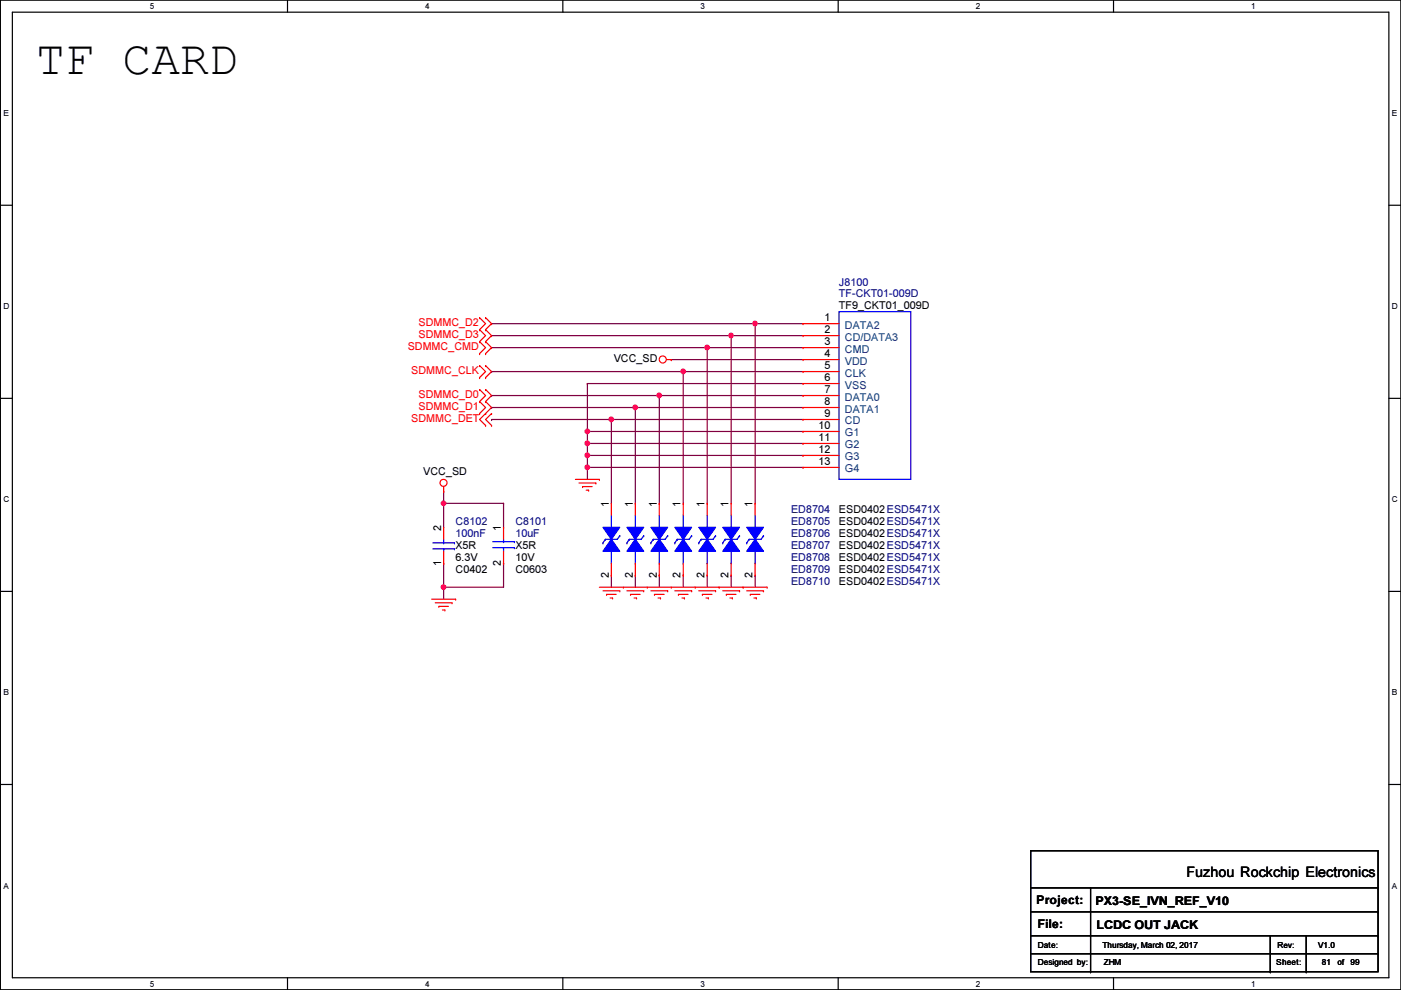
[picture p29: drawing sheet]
<svg xmlns="http://www.w3.org/2000/svg" width="297mm" height="210mm" viewBox="0 0 297 210" stroke-linecap="round" stroke-linejoin="round" font-family="sans-serif">
<defs><g id="words">
<text font-size="10.2" x="7.7" y="15.7">TF CARD</text>
<text font-size="3" x="251.5" y="185.9">Fuzhou Rockchip Electronics</text>
<g font-size="2.5">
<text x="219.8" y="191.6">Project:</text>
<text x="232.2" y="191.9">PX3-SE_IVN_REF_V10</text>
<text x="220" y="196.7">File:</text>
<text x="232.5" y="197">LCDC OUT JACK</text>
</g>
<g font-size="2.3" fill="#000080">
<text x="177.9" y="60.5">J8100</text>
<text x="177.9" y="63.1">TF-CKT01-009D</text>
<text x="96.6" y="111.3">C8102</text>
<text x="96.6" y="113.9">100nF</text>
<text x="109.3" y="111.3">C8101</text>
<text x="109.3" y="113.9">10uF</text>
<text x="167.7" y="108.8">ED8704</text>
<text x="167.7" y="111.3">ED8705</text>
<text x="167.7" y="113.9">ED8706</text>
<text x="167.7" y="119">ED8708</text>
<text x="167.7" y="116.4">ED8707</text>
<text x="167.7" y="124">ED8710</text>
<text x="167.7" y="121.5">ED8709</text>
</g>
<g font-size="2.3">
<text x="177.9" y="65.6">TF9_CKT01_009D</text>
<text x="174.8" y="70.6">2</text>
<text x="174.8" y="68.1">1</text>
<text x="130.1" y="76.8">VCC_SD</text>
<text x="174.8" y="73.2">3</text>
<text x="174.8" y="75.7">4</text>
<text x="174.8" y="78.2">5</text>
<text x="174.8" y="80.8">6</text>
<text x="174.8" y="83.3">7</text>
<text x="174.8" y="85.9">8</text>
<text x="174.8" y="88.4">9</text>
<text x="173.6" y="90.9">10</text>
<text x="173.6" y="93.5">11</text>
<text x="89.7" y="100.7">VCC_SD</text>
<text x="173.6" y="96">12</text>
<text x="173.6" y="98.6">13</text>
<text x="129.1" y="107.5" transform="rotate(-90 129.1 107.5)">1</text>
<text x="134.2" y="107.5" transform="rotate(-90 134.2 107.5)">1</text>
<text x="139.2" y="107.5" transform="rotate(-90 139.2 107.5)">1</text>
<text x="144.3" y="107.5" transform="rotate(-90 144.3 107.5)">1</text>
<text x="149.4" y="107.5" transform="rotate(-90 149.4 107.5)">1</text>
<text x="154.5" y="107.5" transform="rotate(-90 154.5 107.5)">1</text>
<text x="159.6" y="107.5" transform="rotate(-90 159.6 107.5)">1</text>
<text x="93.5" y="112.6" transform="rotate(-90 93.5 112.6)">2</text>
<text x="106.2" y="112.6" transform="rotate(-90 106.2 112.6)">1</text>
<text x="177.9" y="108.8">ESD0402ESD5471X</text>
<text x="177.9" y="111.3">ESD0402ESD5471X</text>
<text x="177.9" y="113.9">ESD0402ESD5471X</text>
<text x="93.5" y="119.9" transform="rotate(-90 93.5 119.9)">1</text>
<text x="96.6" y="116.4">X5R</text>
<text x="96.6" y="119">6.3V</text>
<text x="106.2" y="119.9" transform="rotate(-90 106.2 119.9)">2</text>
<text x="109.3" y="116.4">X5R</text>
<text x="109.3" y="119">10V</text>
<text x="177.9" y="119">ESD0402ESD5471X</text>
<text x="177.9" y="116.4">ESD0402ESD5471X</text>
<text x="96.6" y="121.5">C0402</text>
<text x="109.3" y="121.5">C0603</text>
<text x="129.1" y="122.5" transform="rotate(-90 129.1 122.5)">2</text>
<text x="134.2" y="122.5" transform="rotate(-90 134.2 122.5)">2</text>
<text x="139.2" y="122.5" transform="rotate(-90 139.2 122.5)">2</text>
<text x="144.3" y="122.5" transform="rotate(-90 144.3 122.5)">2</text>
<text x="149.4" y="122.5" transform="rotate(-90 149.4 122.5)">2</text>
<text x="154.5" y="122.5" transform="rotate(-90 154.5 122.5)">2</text>
<text x="159.6" y="122.5" transform="rotate(-90 159.6 122.5)">2</text>
<text x="177.9" y="124">ESD0402ESD5471X</text>
<text x="177.9" y="121.5">ESD0402ESD5471X</text>
</g>
<g font-size="2.3" fill="#f00">
<text x="88.7" y="69.2">SDMMC_D2</text>
<text x="88.7" y="71.7">SDMMC_D3</text>
<text x="86.4" y="74.3">SDMMC_CMD</text>
<text x="87.2" y="79.3">SDMMC_CLK</text>
<text x="87.2" y="89.5">SDMMC_DET</text>
<text x="88.7" y="84.4">SDMMC_D0</text>
<text x="88.7" y="87">SDMMC_D1</text>
</g>
<g font-size="2.3" fill="#004080">
<text x="179.2" y="69.7">DATA2</text>
<text x="179.2" y="72.2">CD/DATA3</text>
<text x="179.2" y="74.8">CMD</text>
<text x="179.2" y="77.3">VDD</text>
<text x="179.2" y="79.8">CLK</text>
<text x="179.2" y="82.4">VSS</text>
<text x="179.2" y="84.9">DATA0</text>
<text x="179.2" y="87.5">DATA1</text>
<text x="179.2" y="90">CD</text>
<text x="179.2" y="92.5">G1</text>
<text x="179.2" y="95.1">G2</text>
<text x="179.2" y="97.6">G3</text>
<text x="179.2" y="100.2">G4</text>
</g>
<g font-size="1.8">
<text x="31.8" y="1.9">5</text>
<text x="90.1" y="1.9">4</text>
<text x="148.5" y="1.9">3</text>
<text x="206.9" y="1.9">2</text>
<text x="265.3" y="1.9">1</text>
<text x=".7" y="24.6">E</text>
<text x="295.1" y="24.6">E</text>
<text x=".7" y="65.6">D</text>
<text x="295.1" y="65.6">D</text>
<text x=".7" y="106.5">C</text>
<text x="295.1" y="106.5">C</text>
<text x=".7" y="147.4">B</text>
<text x="295.1" y="147.4">B</text>
<text x=".7" y="188.4">A</text>
<text x="295.1" y="188.4">A</text>
<text x="220" y="201">Date:</text>
<text x="233.8" y="201">Thursday, March 02, 2017</text>
<text x="279.5" y="201">V1.0</text>
<text x="31.8" y="209.2">5</text>
<text x="90.1" y="209.2">4</text>
<text x="148.5" y="209.2">3</text>
<text x="206.9" y="209.2">2</text>
<text x="220" y="204.6">Designed by:</text>
<text x="234" y="204.6">ZHM</text>
<text x="265.3" y="209.2">1</text>
<text x="270.6" y="204.6">Sheet:</text>
<text x="280.2" y="204.6">81</text>
<text x="283.5" y="204.6">of 99</text>
</g>
<text font-size="1.7" x="270.8" y="201">Rev:</text>
</g></defs>
<path d="M.1 0h296.9v209.8h-296.9zM2.6 2.6h291.9v204.7h-291.9z" fill="none" stroke="#000" stroke-width=".25"/>
<g fill="#fff">
<path d="M31.8 .3h1v2h-1z"/>
<path d="M31.8 207.6h1v1.9h-1z"/>
</g>
<path d="M61 0v2.6M61 207.3v2.5" fill="none" stroke="#000" stroke-width=".25"/>
<g fill="#fff">
<path d="M90.1 .3h1v2h-1z"/>
<path d="M90.1 207.6h1v1.9h-1z"/>
</g>
<path d="M119.3 0v2.6M119.3 207.3v2.5" fill="none" stroke="#000" stroke-width=".25"/>
<g fill="#fff">
<path d="M148.5 .3h1v2h-1z"/>
<path d="M148.5 207.6h1v1.9h-1z"/>
</g>
<path d="M177.7 0v2.6M177.7 207.3v2.5" fill="none" stroke="#000" stroke-width=".25"/>
<g fill="#fff">
<path d="M206.9 .3h1v2h-1z"/>
<path d="M206.9 207.6h1v1.9h-1z"/>
</g>
<path d="M236.1 0v2.6M236.1 207.3v2.5" fill="none" stroke="#000" stroke-width=".25"/>
<g fill="#fff">
<path d="M265.3 .3h.9v2h-.9z"/>
<path d="M265.3 207.6h.9v1.9h-.9z"/>
<path d="M.7 23h1.2v2h-1.2z"/>
<path d="M295.1 23h1.2v2h-1.2z"/>
<path d="M.7 64h1.3v2h-1.3z"/>
<path d="M295.1 64h1.3v2h-1.3z"/>
</g>
<path d="M.1 43.5h2.5M294.5 43.5h2.5" fill="none" stroke="#000" stroke-width=".25"/>
<g fill="#fff">
<path d="M.7 104.9h1.3v2h-1.3z"/>
<path d="M295.1 104.9h1.3v2h-1.3z"/>
</g>
<path d="M.1 84.5h2.5M294.5 84.5h2.5" fill="none" stroke="#000" stroke-width=".25"/>
<g fill="#fff">
<path d="M.7 145.8h1.2v2h-1.2z"/>
<path d="M295.1 145.8h1.2v2h-1.2z"/>
</g>
<path d="M.1 125.4h2.5M294.5 125.4h2.5" fill="none" stroke="#000" stroke-width=".25"/>
<g fill="#fff">
<path d="M.7 186.8h1.2v2h-1.2z"/>
<path d="M295.1 186.8h1.2v2h-1.2z"/>
</g>
<path d="M.1 166.3h2.5M294.5 166.3h2.5" fill="none" stroke="#000" stroke-width=".25"/>
<path d="M149.9 73.7h.1M149.9 73.7h20.4" fill="none" stroke="#800040" stroke-width=".25"/>
<circle cx="149.9" cy="73.7" r=".49" fill="#f0f"/>
<circle cx="149.9" cy="73.7" r=".49" fill="none" stroke="#f0f" stroke-width=".25"/>
<path d="M144.9 78.8h.1M144.9 78.8h25.4" fill="none" stroke="#800040" stroke-width=".25"/>
<circle cx="144.8" cy="78.8" r=".49" fill="#f0f"/>
<circle cx="144.8" cy="78.8" r=".49" fill="none" stroke="#f0f" stroke-width=".25"/>
<path d="M139.8 83.9h.1M139.8 83.9h30.5" fill="none" stroke="#800040" stroke-width=".25"/>
<circle cx="139.8" cy="83.8" r=".49" fill="#f0f"/>
<circle cx="139.8" cy="83.8" r=".49" fill="none" stroke="#f0f" stroke-width=".25"/>
<path d="M134.7 86.4h.1M134.7 86.4h35.6" fill="none" stroke="#800040" stroke-width=".25"/>
<circle cx="134.7" cy="86.4" r=".49" fill="#f0f"/>
<circle cx="134.7" cy="86.4" r=".49" fill="none" stroke="#f0f" stroke-width=".25"/>
<path d="M129.6 88.9h.1M129.6 88.9h40.7" fill="none" stroke="#800040" stroke-width=".25"/>
<circle cx="129.6" cy="88.9" r=".49" fill="#f0f"/>
<circle cx="129.6" cy="88.9" r=".49" fill="none" stroke="#f0f" stroke-width=".25"/>
<path d="M124.5 81.3h.1M124.5 91.5h.1M124.5 94h.1M124.5 81.3h45.8M124.5 91.5v2.5M124.5 94h45.8" fill="none" stroke="#800040" stroke-width=".25"/>
<circle cx="124.5" cy="94" r=".49" fill="#f0f"/>
<circle cx="124.5" cy="94" r=".49" fill="none" stroke="#f0f" stroke-width=".25"/>
<path d="M124.5 94h.1M124.5 96.6h.1M124.5 94v2.6M124.5 96.6h45.8" fill="none" stroke="#800040" stroke-width=".25"/>
<circle cx="124.5" cy="96.5" r=".49" fill="#f0f"/>
<circle cx="124.5" cy="96.5" r=".49" fill="none" stroke="#f0f" stroke-width=".25"/>
<g fill="none" stroke="#800040" stroke-width=".25">
<path d="M104.2 73.7h.1M104.2 78.8h.1M104.2 73.7h45.7M104.2 78.8h40.7M144.9 78.8h.1M144.9 78.8v27.9M149.9 73.7h.1M149.9 73.7v33M155 71.2h.1M155 71.2h15.3M160.1 68.6h.1M160.1 68.6h10.2"/>
<path d="M160.1 68.6v38.1M104.2 88.9h.1M104.2 88.9h25.4M124.5 99.1h.1M124.5 91.5h.1M124.5 99.1v2.5M124.5 91.5h45.8M129.6 88.9h.1M129.6 88.9v17.8M134.7 86.4h.1M134.7 86.4v20.3M139.8 83.9h.1"/>
<path d="M139.8 83.9v22.8M129.6 122h.1M129.6 122v2.5M134.7 122h.1M134.7 122v2.5M139.8 122h.1M139.8 122v2.5M144.9 122h.1M144.9 122v2.5M149.9 122h.1M149.9 122v2.5M155 122h.1"/>
<path d="M155 122v2.5M160.1 122h.1M160.1 122v2.5"/>
</g>
<circle cx="124.5" cy="91.5" r=".49" fill="#f0f"/>
<circle cx="124.5" cy="91.5" r=".49" fill="none" stroke="#f0f" stroke-width=".25"/>
<path d="M124.5 99.1h.1M124.5 99.1h45.8" fill="none" stroke="#800040" stroke-width=".25"/>
<circle cx="124.5" cy="99.1" r=".49" fill="#f0f"/>
<circle cx="124.5" cy="99.1" r=".49" fill="none" stroke="#f0f" stroke-width=".25"/>
<path d="M104.2 68.6h.1M104.2 68.6h55.9M104.2 86.4h.1M104.2 86.4h30.5M124.5 96.6h.1M124.5 81.3h.1M124.5 81.3v10.2M124.5 96.6v2.5" fill="none" stroke="#800040" stroke-width=".25"/>
<circle cx="160.1" cy="68.6" r=".49" fill="#f0f"/>
<circle cx="160.1" cy="68.6" r=".49" fill="none" stroke="#f0f" stroke-width=".25"/>
<path d="M142.3 76.2h.1M142.3 76.2h28M104.2 83.9h.1M104.2 83.9h35.6M94.1 106.7h.1M94.1 106.7v5.1" fill="none" stroke="#800040" stroke-width=".25"/>
<circle cx="94" cy="106.7" r=".49" fill="#f0f"/>
<circle cx="94" cy="106.7" r=".49" fill="none" stroke="#f0f" stroke-width=".25"/>
<path d="M104.2 71.2h.1M104.2 71.2h50.8M155 71.2h.1M155 71.2v35.5M94.1 124.5h.1M94.1 124.5v2.5" fill="none" stroke="#800040" stroke-width=".25"/>
<circle cx="155" cy="71.1" r=".49" fill="#f0f"/>
<circle cx="155" cy="71.1" r=".49" fill="none" stroke="#f0f" stroke-width=".25"/>
<path d="M94.1 106.7h.1M94.1 106.7h12.7M106.8 106.7h.1M106.8 106.7v5.1M94.1 124.5h.1M94.1 124.5h12.7" fill="none" stroke="#800040" stroke-width=".25"/>
<circle cx="94" cy="124.5" r=".49" fill="#f0f"/>
<circle cx="94" cy="124.5" r=".49" fill="none" stroke="#f0f" stroke-width=".25"/>
<path d="M94.1 119.4h.1M94.1 104.2h.1M94.1 104.2v2.5M94.1 119.4v5.1M106.8 119.4h.1M106.8 119.4v5.1" fill="none" stroke="#800040" stroke-width=".25"/>
<g fill="none" stroke="#f00" stroke-width=".25">
<path d="M101.7 67.4h.1M101.7 69.9h.1M101.7 72.4h.1M101.7 75h.1M101.7 77.5h.1M101.7 67.4l1.3 1.2-1.3 1.3M101.7 69.9l1.3 1.3-1.3 1.2M101.7 72.4l1.3 1.3-1.3 1.3M101.7 77.5l1.3 1.3-1.3 1.3M103 69.9h.1M103 67.4h.1M103 72.4h.1"/>
<path d="M103 75h.1M103 77.5h.1M103 67.4l1.2 1.2-1.2 1.3M103 69.9l1.2 1.3-1.2 1.2M103 72.4l1.2 1.3-1.2 1.3M103 77.5l1.2 1.3-1.2 1.3M141.3 76.2h1M142.3 76.2h.1M101.7 80.1h.1M101.7 82.6h.1M101.7 85.1h.1M101.7 87.7h.1"/>
<path d="M101.7 82.6l1.3 1.3-1.3 1.2M101.7 85.1l1.3 1.3-1.3 1.3M103 80.1h.1M103 85.1h.1M103 82.6h.1M103 87.7h.1M103 90.2h.1M103 82.6l1.2 1.3-1.2 1.2M103 85.1l1.2 1.3-2.5 2.5 1.3 1.3M104.2 87.7h.1M104.2 90.2h.1M104.2 87.7l-1.2 1.2 1.2 1.3"/>
<path d="M94.1 104.2h.1M94.1 103.2v1M122 101.6h5.1M122.8 102.4h3.5M123.5 103.2h.1M123.5 103.2h2.1M124.3 103.9h.5M124.8 103.9h.1M126.3 102.4h.1M127.1 101.6h.1M91.5 127h5.1M92.3 127.8h3.5"/>
<path d="M93 128.6h.1M93 128.6h2.1M93.8 129.3h.5M94.3 129.3h.1M95.8 127.8h.1M96.6 127h.1M127.1 124.5h35.5M127.8 125.3h3.6M128.6 126h.1M128.6 126h2M129.4 126.8h.5M129.9 126.8h.1"/>
<path d="M131.4 125.3h.1M132.2 124.5h.1M132.9 125.3h3.6M133.7 126h.1M133.7 126h2M134.4 126.8h.6M135 126.8h.1M136.5 125.3h.1M137.2 124.5h.1M138 125.3h3.6M138.8 126h.1M138.8 126h2"/>
<path d="M139.5 126.8h.5M140 126.8h.1M141.6 125.3h.1M142.3 124.5h.1M143.1 125.3h3.5M143.8 126h.1M143.8 126h2.1M144.6 126.8h.5M145.1 126.8h.1M146.6 125.3h.1M147.4 124.5h.1M148.2 125.3h3.5"/>
<path d="M148.9 126h.1M148.9 126h2.1M149.7 126.8h.5M150.2 126.8h.1M151.7 125.3h.1M152.5 124.5h.1M153.2 125.3h3.6M154 126h.1M154 126h2M154.8 126.8h.5M155.3 126.8h.1M156.8 125.3h.1"/>
<path d="M157.6 124.5h.1M158.3 125.3h3.6M159.1 126h.1M159.1 126h2M159.8 126.8h.6M160.4 126.8h.1M161.9 125.3h.1M162.6 124.5h.1"/>
<circle cx="140.5" cy="76.2" r=".75"/>
<circle cx="94" cy="102.4" r=".75"/>
</g>
<g fill="none" stroke="#000" stroke-width=".25">
<path d="M218.5 180.4h73.7v25.6h-73.7zM218.5 188.3h73.7M218.5 193.3h73.7M218.5 198.4h73.7M231.2 188.3v17.7M269.3 198.4v7.6M276.9 198.4v7.6M292.2 188.3h.1M292.2 193.3h.1M292.2 198.4h.1M218.5 202.2h73.7M231.2 206h.1"/>
<path d="M269.3 206h.1M276.9 206h.1M292.2 202.2h.1"/>
</g>
<path d="M128.4 114.3h.1M128.4 114.3h2.5M129.6 111.8h.1M129.6 119.4h.1M129.6 109.3v2.5M129.6 116.9v2.5" fill="none" stroke="#00f" stroke-width=".25"/>
<path d="M127.8 111.8h3.6l-1.8 2.5z" fill-rule="evenodd" fill="#00f"/>
<path d="M127.8 111.8h3.6l-1.8 2.5zM127.8 115.1h.1M128.4 114.3l-.6 .8M131.4 113.6h.1M131.4 113.6l-.5 .7" fill="none" stroke="#00f" stroke-width=".25"/>
<path d="M129.6 114.3l1.8 2.6h-3.6z" fill-rule="evenodd" fill="#00f"/>
<path d="M129.6 114.3l1.8 2.6h-3.6zM158.8 114.3h.1M158.8 114.3h2.6M160.1 111.8h.1M160.1 119.4h.1M160.1 109.3v2.5M160.1 116.9v2.5" fill="none" stroke="#00f" stroke-width=".25"/>
<path d="M129.6 106.7h.1M129.6 106.7v2.6M129.6 119.4v2.6M129.6 122h.1" fill="none" stroke="#f00" stroke-width=".25"/>
<path d="M158.3 111.8h3.6l-1.8 2.5z" fill-rule="evenodd" fill="#00f"/>
<path d="M158.3 111.8h3.6l-1.8 2.5zM158.3 115.1h.1M158.8 114.3l-.5 .8M161.9 113.6h.1M161.9 113.6l-.5 .7" fill="none" stroke="#00f" stroke-width=".25"/>
<path d="M160.1 114.3l1.8 2.6h-3.6z" fill-rule="evenodd" fill="#00f"/>
<g fill="none" stroke="#00f" stroke-width=".25">
<path d="M91.8 115.1h4.5M91.8 116.4h4.5M94.1 116.4h.1M94.1 115.1h.1M94.1 114.3v.8M94.1 116.4v.5M96.3 115.1h.1M96.3 116.4h.1M148.7 114.3h.1M148.7 114.3h2.5M149.9 111.8h.1M149.9 119.4h.1"/>
<path d="M149.9 109.3v2.5M149.9 116.9v2.5M160.1 114.3l1.8 2.6h-3.6z"/>
</g>
<path d="M94.1 119.4h.1M94.1 111.8h.1M94.1 111.8v2.5M94.1 116.9v2.5M160.1 106.7h.1M160.1 106.7v2.6M160.1 119.4v2.6M160.1 122h.1" fill="none" stroke="#f00" stroke-width=".25"/>
<path d="M148.2 111.8h3.5l-1.8 2.5z" fill-rule="evenodd" fill="#00f"/>
<path d="M148.2 111.8h3.5l-1.8 2.5zM148.2 115.1h.1M148.7 114.3l-.5 .8M151.7 113.6h.1M151.7 113.6l-.5 .7" fill="none" stroke="#00f" stroke-width=".25"/>
<path d="M149.9 114.3l1.8 2.6h-3.5z" fill-rule="evenodd" fill="#00f"/>
<path d="M177.9 66.1h15.2v35.5h-15.2zM143.6 114.3h.1M143.6 114.3h2.5M144.9 111.8h.1M144.9 119.4h.1M144.9 109.3v2.5M144.9 116.9v2.5M149.9 114.3l1.8 2.6h-3.5z" fill="none" stroke="#00f" stroke-width=".25"/>
<g fill="none" stroke="#f00" stroke-width=".25">
<path d="M170.3 71.2h.1M170.3 73.7h.1M170.3 76.2h.1M170.3 78.8h.1M170.3 68.6h.1M170.3 71.2h7.6M170.3 73.7h7.6M170.3 76.2h7.6M170.3 78.8h7.6M170.3 68.6h7.6M170.3 81.3h.1M170.3 83.9h.1"/>
<path d="M170.3 86.4h.1M170.3 88.9h.1M170.3 91.5h.1M170.3 94h.1M170.3 96.6h.1M170.3 99.1h.1M170.3 81.3h7.6M170.3 83.9h7.6M170.3 86.4h7.6M170.3 88.9h7.6M170.3 91.5h7.6M170.3 94h7.6"/>
<path d="M170.3 96.6h7.6M170.3 99.1h7.6M149.9 106.7h.1M149.9 106.7v2.6M149.9 119.4v2.6M149.9 122h.1"/>
</g>
<path d="M143.1 111.8h3.5l-1.7 2.5z" fill-rule="evenodd" fill="#00f"/>
<path d="M143.1 111.8h3.5l-1.7 2.5zM143.1 115.1h.1M143.6 114.3l-.5 .8M146.6 113.6h.1M146.6 113.6l-.5 .7" fill="none" stroke="#00f" stroke-width=".25"/>
<path d="M144.9 114.3l1.7 2.6h-3.5z" fill-rule="evenodd" fill="#00f"/>
<g fill="none" stroke="#00f" stroke-width=".25">
<path d="M104.5 116.1h4.5M104.5 114.9h4.5M106.8 114.9h.1M106.8 116.1h.1M106.8 114.3v.6M106.8 116.1v.8M109 116.1h.1M109 114.9h.1M133.4 114.3h.1M133.4 114.3h2.6M134.7 111.8h.1M134.7 119.4h.1"/>
<path d="M134.7 109.3v2.5M134.7 116.9v2.5M144.9 114.3l1.7 2.6h-3.5z"/>
</g>
<path d="M106.8 111.8h.1M106.8 119.4h.1M106.8 111.8v2.5M106.8 116.9v2.5M144.9 106.7h.1M144.9 106.7v2.6M144.9 119.4v2.6M144.9 122h.1" fill="none" stroke="#f00" stroke-width=".25"/>
<path d="M132.9 111.8h3.6l-1.8 2.5z" fill-rule="evenodd" fill="#00f"/>
<path d="M132.9 111.8h3.6l-1.8 2.5zM132.9 115.1h.1M133.4 114.3l-.5 .8M136.5 113.6h.1M136.5 113.6l-.5 .7" fill="none" stroke="#00f" stroke-width=".25"/>
<path d="M134.7 114.3l1.8 2.6h-3.6z" fill-rule="evenodd" fill="#00f"/>
<path d="M134.7 114.3l1.8 2.6h-3.6zM153.8 114.3h.1M153.8 114.3h2.5M155 111.8h.1M155 119.4h.1M155 109.3v2.5M155 116.9v2.5" fill="none" stroke="#00f" stroke-width=".25"/>
<path d="M134.7 106.7h.1M134.7 106.7v2.6M134.7 119.4v2.6M134.7 122h.1" fill="none" stroke="#f00" stroke-width=".25"/>
<path d="M153.2 111.8h3.6l-1.8 2.5z" fill-rule="evenodd" fill="#00f"/>
<path d="M153.2 111.8h3.6l-1.8 2.5zM153.2 115.1h.1M153.8 114.3l-.6 .8M156.8 113.6h.1M156.8 113.6l-.5 .7" fill="none" stroke="#00f" stroke-width=".25"/>
<path d="M155 114.3l1.8 2.6h-3.6z" fill-rule="evenodd" fill="#00f"/>
<path d="M138.5 114.3h.1M138.5 114.3h2.6M139.8 111.8h.1M139.8 119.4h.1M139.8 109.3v2.5M139.8 116.9v2.5M155 114.3l1.8 2.6h-3.6z" fill="none" stroke="#00f" stroke-width=".25"/>
<path d="M155 106.7h.1M155 106.7v2.6M155 119.4v2.6M155 122h.1" fill="none" stroke="#f00" stroke-width=".25"/>
<path d="M138 111.8h3.6l-1.8 2.5z" fill-rule="evenodd" fill="#00f"/>
<path d="M138 111.8h3.6l-1.8 2.5zM138 115.1h.1M138.5 114.3l-.5 .8M141.6 113.6h.1M141.6 113.6l-.5 .7" fill="none" stroke="#00f" stroke-width=".25"/>
<path d="M139.8 114.3l1.8 2.6h-3.6z" fill-rule="evenodd" fill="#00f"/>
<path d="M139.8 114.3l1.8 2.6h-3.6z" fill="none" stroke="#00f" stroke-width=".25"/>
<path d="M139.8 106.7h.1M139.8 106.7v2.6M139.8 119.4v2.6M139.8 122h.1" fill="none" stroke="#f00" stroke-width=".25"/>
<circle cx="149.9" cy="73.7" r=".49" fill="#f0f"/>
<circle cx="149.9" cy="73.7" r=".49" fill="none" stroke="#f0f" stroke-width=".25"/>
<circle cx="144.8" cy="78.8" r=".49" fill="#f0f"/>
<circle cx="144.8" cy="78.8" r=".49" fill="none" stroke="#f0f" stroke-width=".25"/>
<circle cx="139.8" cy="83.8" r=".49" fill="#f0f"/>
<circle cx="139.8" cy="83.8" r=".49" fill="none" stroke="#f0f" stroke-width=".25"/>
<circle cx="134.7" cy="86.4" r=".49" fill="#f0f"/>
<circle cx="134.7" cy="86.4" r=".49" fill="none" stroke="#f0f" stroke-width=".25"/>
<circle cx="129.6" cy="88.9" r=".49" fill="#f0f"/>
<circle cx="129.6" cy="88.9" r=".49" fill="none" stroke="#f0f" stroke-width=".25"/>
<circle cx="124.5" cy="94" r=".49" fill="#f0f"/>
<circle cx="124.5" cy="94" r=".49" fill="none" stroke="#f0f" stroke-width=".25"/>
<circle cx="124.5" cy="96.5" r=".49" fill="#f0f"/>
<circle cx="124.5" cy="96.5" r=".49" fill="none" stroke="#f0f" stroke-width=".25"/>
<circle cx="124.5" cy="91.5" r=".49" fill="#f0f"/>
<circle cx="124.5" cy="91.5" r=".49" fill="none" stroke="#f0f" stroke-width=".25"/>
<circle cx="124.5" cy="99.1" r=".49" fill="#f0f"/>
<circle cx="124.5" cy="99.1" r=".49" fill="none" stroke="#f0f" stroke-width=".25"/>
<circle cx="160.1" cy="68.6" r=".49" fill="#f0f"/>
<circle cx="160.1" cy="68.6" r=".49" fill="none" stroke="#f0f" stroke-width=".25"/>
<circle cx="94" cy="106.7" r=".49" fill="#f0f"/>
<circle cx="94" cy="106.7" r=".49" fill="none" stroke="#f0f" stroke-width=".25"/>
<circle cx="155" cy="71.1" r=".49" fill="#f0f"/>
<circle cx="155" cy="71.1" r=".49" fill="none" stroke="#f0f" stroke-width=".25"/>
<circle cx="94" cy="124.5" r=".49" fill="#f0f"/>
<circle cx="94" cy="124.5" r=".49" fill="none" stroke="#f0f" stroke-width=".25"/>
<use href="#words"/>
</svg>
